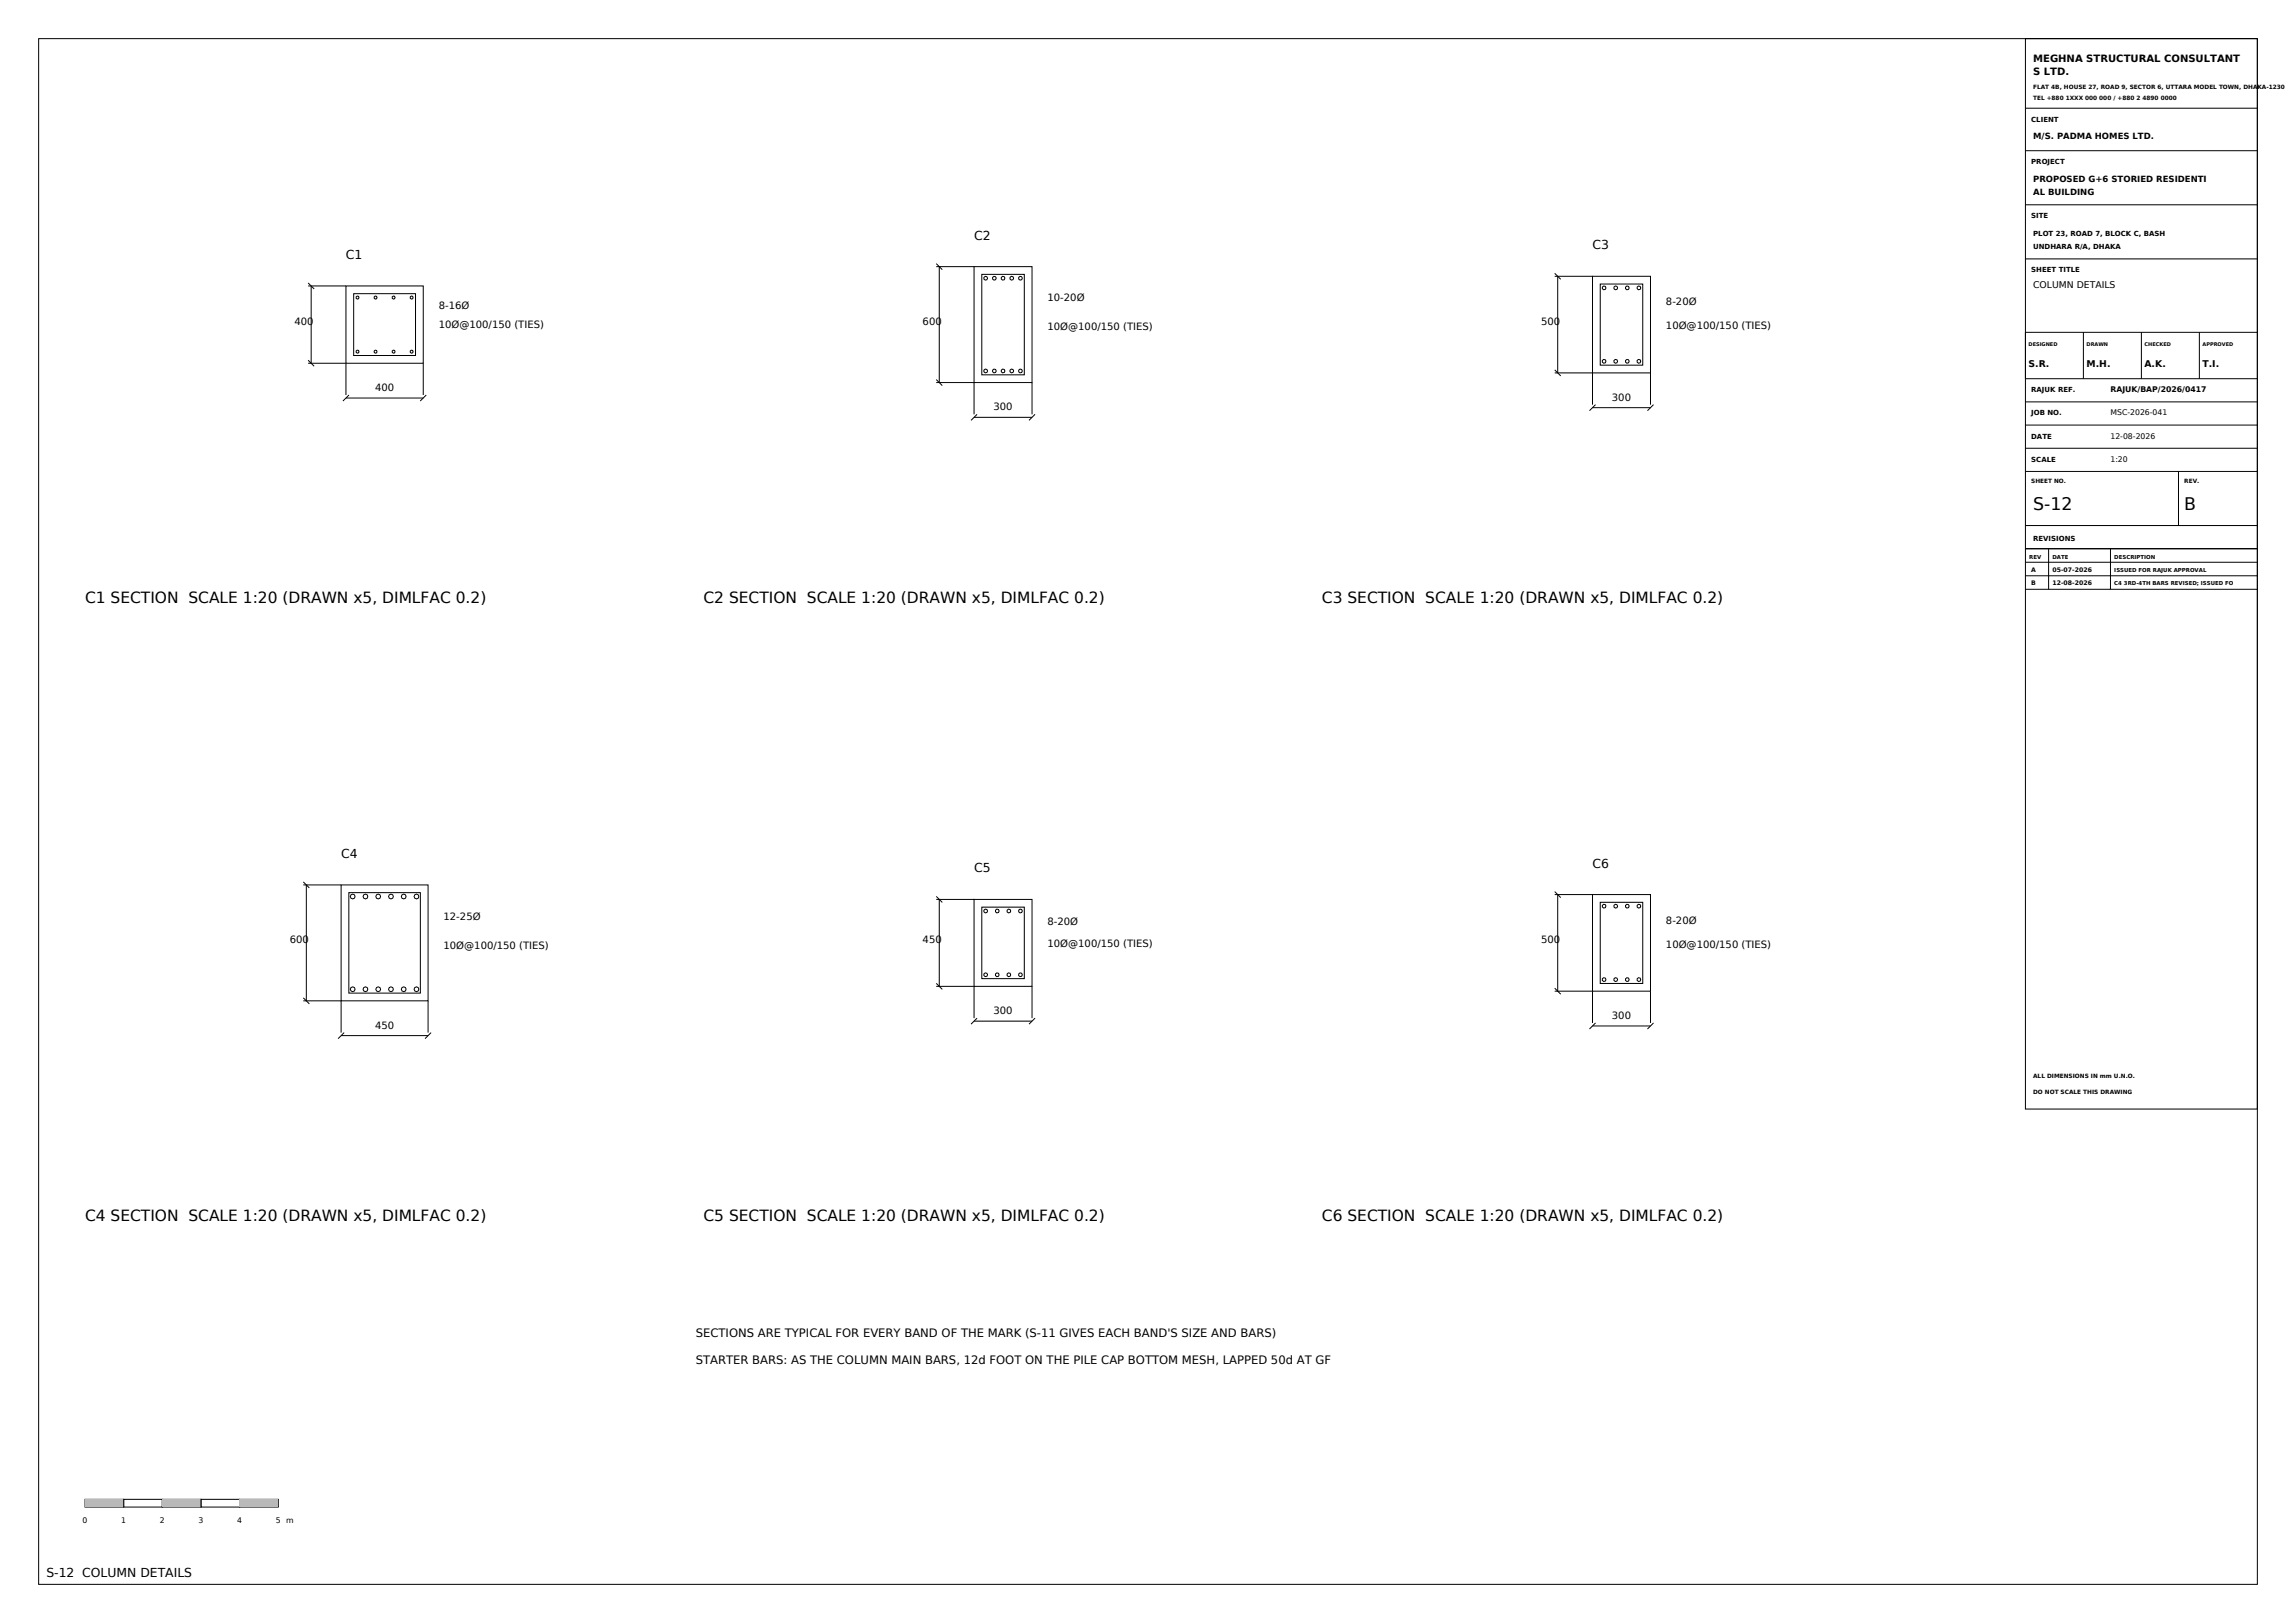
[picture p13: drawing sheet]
<svg xmlns="http://www.w3.org/2000/svg" width="594mm" height="420mm" viewBox="0 0 594 420" stroke-linecap="round" stroke-linejoin="round" font-family="sans-serif">
<defs><g id="words">
<g font-size="4.5">
<text x="526" y="132">S-12</text>
<text x="565.1" y="132">B</text>
</g>
<g font-size="4">
<text x="22" y="156">C1 SECTION SCALE 1:20 (DRAWN x5, DIMLFAC 0.2)</text>
<text x="182" y="156">C2 SECTION SCALE 1:20 (DRAWN x5, DIMLFAC 0.2)</text>
<text x="342" y="156">C3 SECTION SCALE 1:20 (DRAWN x5, DIMLFAC 0.2)</text>
<text x="22" y="316">C4 SECTION SCALE 1:20 (DRAWN x5, DIMLFAC 0.2)</text>
<text x="182" y="316">C5 SECTION SCALE 1:20 (DRAWN x5, DIMLFAC 0.2)</text>
<text x="342" y="316">C6 SECTION SCALE 1:20 (DRAWN x5, DIMLFAC 0.2)</text>
</g>
<g font-size="3.2">
<text x="252" y="62">C2</text>
<text x="412" y="64.5">C3</text>
<text x="89.5" y="67">C1</text>
<text x="88.3" y="222">C4</text>
<text x="252" y="225.7">C5</text>
<text x="412" y="224.5">C6</text>
<text x="12" y="408">S-12 COLUMN DETAILS</text>
</g>
<g font-size="3">
<text x="180" y="346">SECTIONS ARE TYPICAL FOR EVERY BAND OF THE MARK (S-11 GIVES EACH BAND'S SIZE AND BARS)</text>
<text x="180" y="353">STARTER BARS: AS THE COLUMN MAIN BARS, 12d FOOT ON THE PILE CAP BOTTOM MESH, LAPPED 50d AT GF</text>
</g>
<g font-size="2.6">
<text x="526" y="16">MEGHNA STRUCTURAL CONSULTANT</text>
<text x="526" y="19.5">S LTD.</text>
<text x="271" y="78">10-20Ø</text>
<text x="76.2" y="84">400</text>
<text x="113.5" y="80">8-16Ø</text>
<text x="238.7" y="84">600</text>
<text x="398.7" y="84">500</text>
<text x="431" y="79">8-20Ø</text>
<text x="113.5" y="85">10Ø@100/150 (TIES)</text>
<text x="271" y="85.5">10Ø@100/150 (TIES)</text>
<text x="431" y="85.2">10Ø@100/150 (TIES)</text>
<text x="97" y="101.2">400</text>
<text x="257" y="106.2">300</text>
<text x="417" y="103.7">300</text>
<text x="114.8" y="238">12-25Ø</text>
<text x="271" y="239.5">8-20Ø</text>
<text x="431" y="239">8-20Ø</text>
<text x="74.9" y="244">600</text>
<text x="114.8" y="245.5">10Ø@100/150 (TIES)</text>
<text x="238.7" y="244">450</text>
<text x="271" y="245.1">10Ø@100/150 (TIES)</text>
<text x="398.7" y="244">500</text>
<text x="431" y="245.2">10Ø@100/150 (TIES)</text>
<text x="257" y="262.4">300</text>
<text x="417" y="263.7">300</text>
<text x="97" y="266.2">450</text>
</g>
<g font-size="2.4">
<text x="526" y="74.5">COLUMN DETAILS</text>
<text x="524.8" y="95">S.R.</text>
<text x="539.8" y="95">M.H.</text>
<text x="554.8" y="95">A.K.</text>
<text x="569.8" y="95">T.I.</text>
</g>
<g font-size="2.2">
<text x="526" y="36">M/S. PADMA HOMES LTD.</text>
<text x="526" y="47">PROPOSED G+6 STORIED RESIDENTI</text>
<text x="526" y="50.5">AL BUILDING</text>
</g>
<g font-size="2">
<text x="546" y="101.5">RAJUK/BAP/2026/0417</text>
<text x="546" y="107.5">MSC-2026-041</text>
<text x="546" y="113.5">12-08-2026</text>
<text x="546" y="119.5">1:20</text>
<text x="21.4" y="394">0</text>
<text x="31.4" y="394">1</text>
<text x="41.4" y="394">2</text>
<text x="51.4" y="394">3</text>
<text x="61.4" y="394">4</text>
<text x="71.4" y="394">5 m</text>
</g>
<g font-size="1.8">
<text x="525.5" y="31.5">CLIENT</text>
<text x="525.5" y="42.5">PROJECT</text>
<text x="525.5" y="56.5">SITE</text>
<text x="526" y="61">PLOT 23, ROAD 7, BLOCK C, BASH</text>
<text x="526" y="64.5">UNDHARA R/A, DHAKA</text>
<text x="525.5" y="70.5">SHEET TITLE</text>
<text x="525.5" y="101.5">RAJUK REF.</text>
<text x="525.5" y="107.5">JOB NO.</text>
<text x="525.5" y="113.5">DATE</text>
<text x="525.5" y="119.5">SCALE</text>
<text x="526" y="140">REVISIONS</text>
</g>
<g font-size="1.6">
<text x="525.5" y="148">A</text>
<text x="531" y="148">05-07-2026</text>
<text x="525.5" y="151.5">B</text>
<text x="531" y="151.5">12-08-2026</text>
</g>
<g font-size="1.5">
<text x="526" y="23">FLAT 4B, HOUSE 27, ROAD 9, SECTOR 6, UTTARA MODEL TOWN, DHAKA-1230</text>
<text x="526" y="26">TEL +880 1XXX 000 000 / +880 2 4890 0000</text>
<text x="525.5" y="125">SHEET NO.</text>
<text x="565.1" y="125">REV.</text>
<text x="526" y="279">ALL DIMENSIONS IN mm U.N.O.</text>
<text x="526" y="283">DO NOT SCALE THIS DRAWING</text>
</g>
<g font-size="1.4">
<text x="525" y="144.6">REV</text>
<text x="531" y="144.6">DATE</text>
<text x="547" y="144.6">DESCRIPTION</text>
<text x="547" y="148">ISSUED FOR RAJUK APPROVAL</text>
<text x="547" y="151.5">C4 3RD-4TH BARS REVISED; ISSUED FO</text>
</g>
<g font-size="1.3">
<text x="524.8" y="89.5">DESIGNED</text>
<text x="539.8" y="89.5">DRAWN</text>
<text x="554.8" y="89.5">CHECKED</text>
<text x="569.8" y="89.5">APPROVED</text>
</g>
</g></defs>
<g fill="none" stroke="#000" stroke-width=".26">
<path d="M10 10h574v400h-574zM524 10h60v277h-60zM524 28h60M524 39h60M524 53h60M524 67h60M539 86v12M554 86v12M569 86v12M584 86h-60v12h60M524 104h60M524 110h60"/>
<path d="M524 116h60M524 122h60M524 136h60M563.6 122v14M524 142h60M524 145.5h60M524 149h60M524 152.5h60M530 142v10.5M546 142v10.5M22 388h10v2h-10z"/>
</g>
<path d="M22 388h10v2h-10z" fill-rule="evenodd" fill="#b8b8b8"/>
<path d="M32 388h10v2h-10zM42 388h10v2h-10z" fill="none" stroke="#000" stroke-width=".26"/>
<path d="M42 388h10v2h-10z" fill-rule="evenodd" fill="#b8b8b8"/>
<path d="M52 388h10v2h-10zM62 388h10v2h-10z" fill="none" stroke="#000" stroke-width=".26"/>
<path d="M62 388h10v2h-10z" fill-rule="evenodd" fill="#b8b8b8"/>
<g fill="none" stroke="#000" stroke-width=".26">
<path d="M79.7 74h9.8M79.7 73.2l1.6 1.6M80.5 74v20M89.5 74h20v20h-20zM91.5 76h16v16h-16zM92.1 76.8l.3-.2 .3 .1 .2 .3-.2 .3-.3 .1-.3-.2zM96.8 76.8l.3-.2 .3 .1 .2 .3-.2 .3-.3 .1-.3-.2zM101.5 76.8l.2-.2 .4 .1 .1 .3-.1 .3-.4 .1-.2-.2zM106.1 76.8l.3-.2 .3 .1 .2 .3-.2 .3-.3 .1-.3-.2zM242.2 69h9.8M242.2 68.2l1.6 1.6M243 69v30"/>
<path d="M252 69h15v30h-15zM254 71h11v26h-11zM254.5 71.8l.4-.3 .4 .1 .2 .4-.2 .4-.4 .1-.4-.3zM256.8 71.8l.3-.3 .5 .1 .1 .4-.1 .4-.5 .1-.3-.3zM259 71.8l.4-.3 .4 .1 .2 .4-.2 .4-.4 .1-.4-.3zM261.3 71.8l.3-.3 .5 .1 .1 .4-.1 .4-.5 .1-.3-.3zM263.5 71.8l.4-.3 .4 .1 .2 .4-.2 .4-.4 .1-.4-.3zM402.2 71.5h9.8M402.2 70.7l1.6 1.6M403 71.5v25M412 71.5h15v25h-15zM414 73.5h11v21h-11z"/>
<path d="M414.5 74.3l.4-.3 .4 .1 .2 .4-.2 .4-.4 .1-.4-.3zM417.5 74.3l.4-.3 .4 .1 .2 .4-.2 .4-.4 .1-.4-.3zM420.5 74.3l.4-.3 .4 .1 .2 .4-.2 .4-.4 .1-.4-.3zM423.5 74.3l.4-.3 .4 .1 .2 .4-.2 .4-.4 .1-.4-.3zM79.7 94h9.8v8.2M79.7 93.2l1.6 1.6M92.1 90.8l.3-.2 .3 .1 .2 .3-.2 .3-.3 .1-.3-.2zM96.8 90.8l.3-.2 .3 .1 .2 .3-.2 .3-.3 .1-.3-.2zM101.5 90.8l.2-.2 .4 .1 .1 .3-.1 .3-.4 .1-.2-.2zM106.1 90.8l.3-.2 .3 .1 .2 .3-.2 .3-.3 .1-.3-.2zM109.5 94v8.2M242.2 99h9.8v8.2"/>
<path d="M242.2 98.2l1.6 1.6M254.5 95.8l.4-.3 .4 .1 .2 .4-.2 .4-.4 .1-.4-.3zM256.8 95.8l.3-.3 .5 .1 .1 .4-.1 .4-.5 .1-.3-.3zM259 95.8l.4-.3 .4 .1 .2 .4-.2 .4-.4 .1-.4-.3zM261.3 95.8l.3-.3 .5 .1 .1 .4-.1 .4-.5 .1-.3-.3zM263.5 95.8l.4-.3 .4 .1 .2 .4-.2 .4-.4 .1-.4-.3zM267 99v8.2M402.2 96.5h9.8v8.2M402.2 95.7l1.6 1.6M414.5 93.3l.4-.3 .4 .1 .2 .4-.2 .4-.4 .1-.4-.3zM417.5 93.3l.4-.3 .4 .1 .2 .4-.2 .4-.4 .1-.4-.3zM420.5 93.3l.4-.3 .4 .1 .2 .4-.2 .4-.4 .1-.4-.3z"/>
<path d="M423.5 93.3l.4-.3 .4 .1 .2 .4-.2 .4-.4 .1-.4-.3zM427 96.5v8.2M89.5 103h20M90.3 102.2l-1.6 1.6M110.3 102.2l-1.6 1.6M252 108h15M252.8 107.2l-1.6 1.6M267.8 107.2l-1.6 1.6M412 105.5h15M412.8 104.7l-1.6 1.6M427.8 104.7l-1.6 1.6M78.5 229h9.8"/>
<path d="M78.5 228.2l1.5 1.6M79.3 229v30M88.3 229h22.5v30h-22.5zM90.3 231h18.4v26h-18.4zM242.2 232.7h9.8M242.2 232l1.6 1.5M243 232.7v22.5M252 232.7h15v22.5h-15zM254 234.7h11v18.5h-11zM254.5 235.5l.4-.2 .4 .1 .2 .3-.2 .4-.4 .1-.4-.2zM257.5 235.5l.4-.2 .4 .1 .2 .3-.2 .4-.4 .1-.4-.2zM260.5 235.5l.4-.2 .4 .1 .2 .3-.2 .4-.4 .1-.4-.2z"/>
<path d="M263.5 235.5l.4-.2 .4 .1 .2 .3-.2 .4-.4 .1-.4-.2zM402.2 231.5h9.8M402.2 230.7l1.6 1.6M403 231.5v25M412 231.5h15v25h-15zM414 233.5h11v21h-11zM414.5 234.3l.4-.3 .4 .1 .2 .4-.2 .4-.4 .1-.4-.3zM417.5 234.3l.4-.3 .4 .1 .2 .4-.2 .4-.4 .1-.4-.3zM420.5 234.3l.4-.3 .4 .1 .2 .4-.2 .4-.4 .1-.4-.3zM423.5 234.3l.4-.3 .4 .1 .2 .4-.2 .4-.4 .1-.4-.3zM78.5 259h9.8v8.2M78.5 258.2l1.5 1.6"/>
<path d="M110.8 259v8.2M242.2 255.2h9.8v8.3M242.2 254.5l1.6 1.5M254.5 252l.4-.2 .4 .1 .2 .3-.2 .4-.4 .1-.4-.2zM257.5 252l.4-.2 .4 .1 .2 .3-.2 .4-.4 .1-.4-.2zM260.5 252l.4-.2 .4 .1 .2 .3-.2 .4-.4 .1-.4-.2zM263.5 252l.4-.2 .4 .1 .2 .3-.2 .4-.4 .1-.4-.2zM267 255.2v8.3M402.2 256.5h9.8v8.2M402.2 255.7l1.6 1.6M414.5 253.3l.4-.3 .4 .1 .2 .4-.2 .4-.4 .1-.4-.3zM417.5 253.3l.4-.3 .4 .1 .2 .4-.2 .4-.4 .1-.4-.3z"/>
<path d="M420.5 253.3l.4-.3 .4 .1 .2 .4-.2 .4-.4 .1-.4-.3zM423.5 253.3l.4-.3 .4 .1 .2 .4-.2 .4-.4 .1-.4-.3zM427 256.5v8.2M88.3 268h22.5M89 267.2l-1.5 1.6M111.5 267.2l-1.5 1.6M252 264.2h15M252.8 263.5l-1.6 1.5M267.8 263.5l-1.6 1.5M412 265.5h15M412.8 264.7l-1.6 1.6M427.8 264.7l-1.6 1.6"/>
<circle cx="91.3" cy="232" r=".63"/>
<circle cx="94.6" cy="232" r=".63"/>
<circle cx="97.8" cy="232" r=".62"/>
<circle cx="101.2" cy="232" r=".62"/>
<circle cx="104.5" cy="232" r=".63"/>
<circle cx="107.7" cy="232" r=".63"/>
<circle cx="91.3" cy="256" r=".63"/>
<circle cx="94.6" cy="256" r=".63"/>
<circle cx="97.8" cy="256" r=".62"/>
<circle cx="101.2" cy="256" r=".62"/>
<circle cx="104.5" cy="256" r=".63"/>
<circle cx="107.7" cy="256" r=".63"/>
</g>
<use href="#words"/>
</svg>
